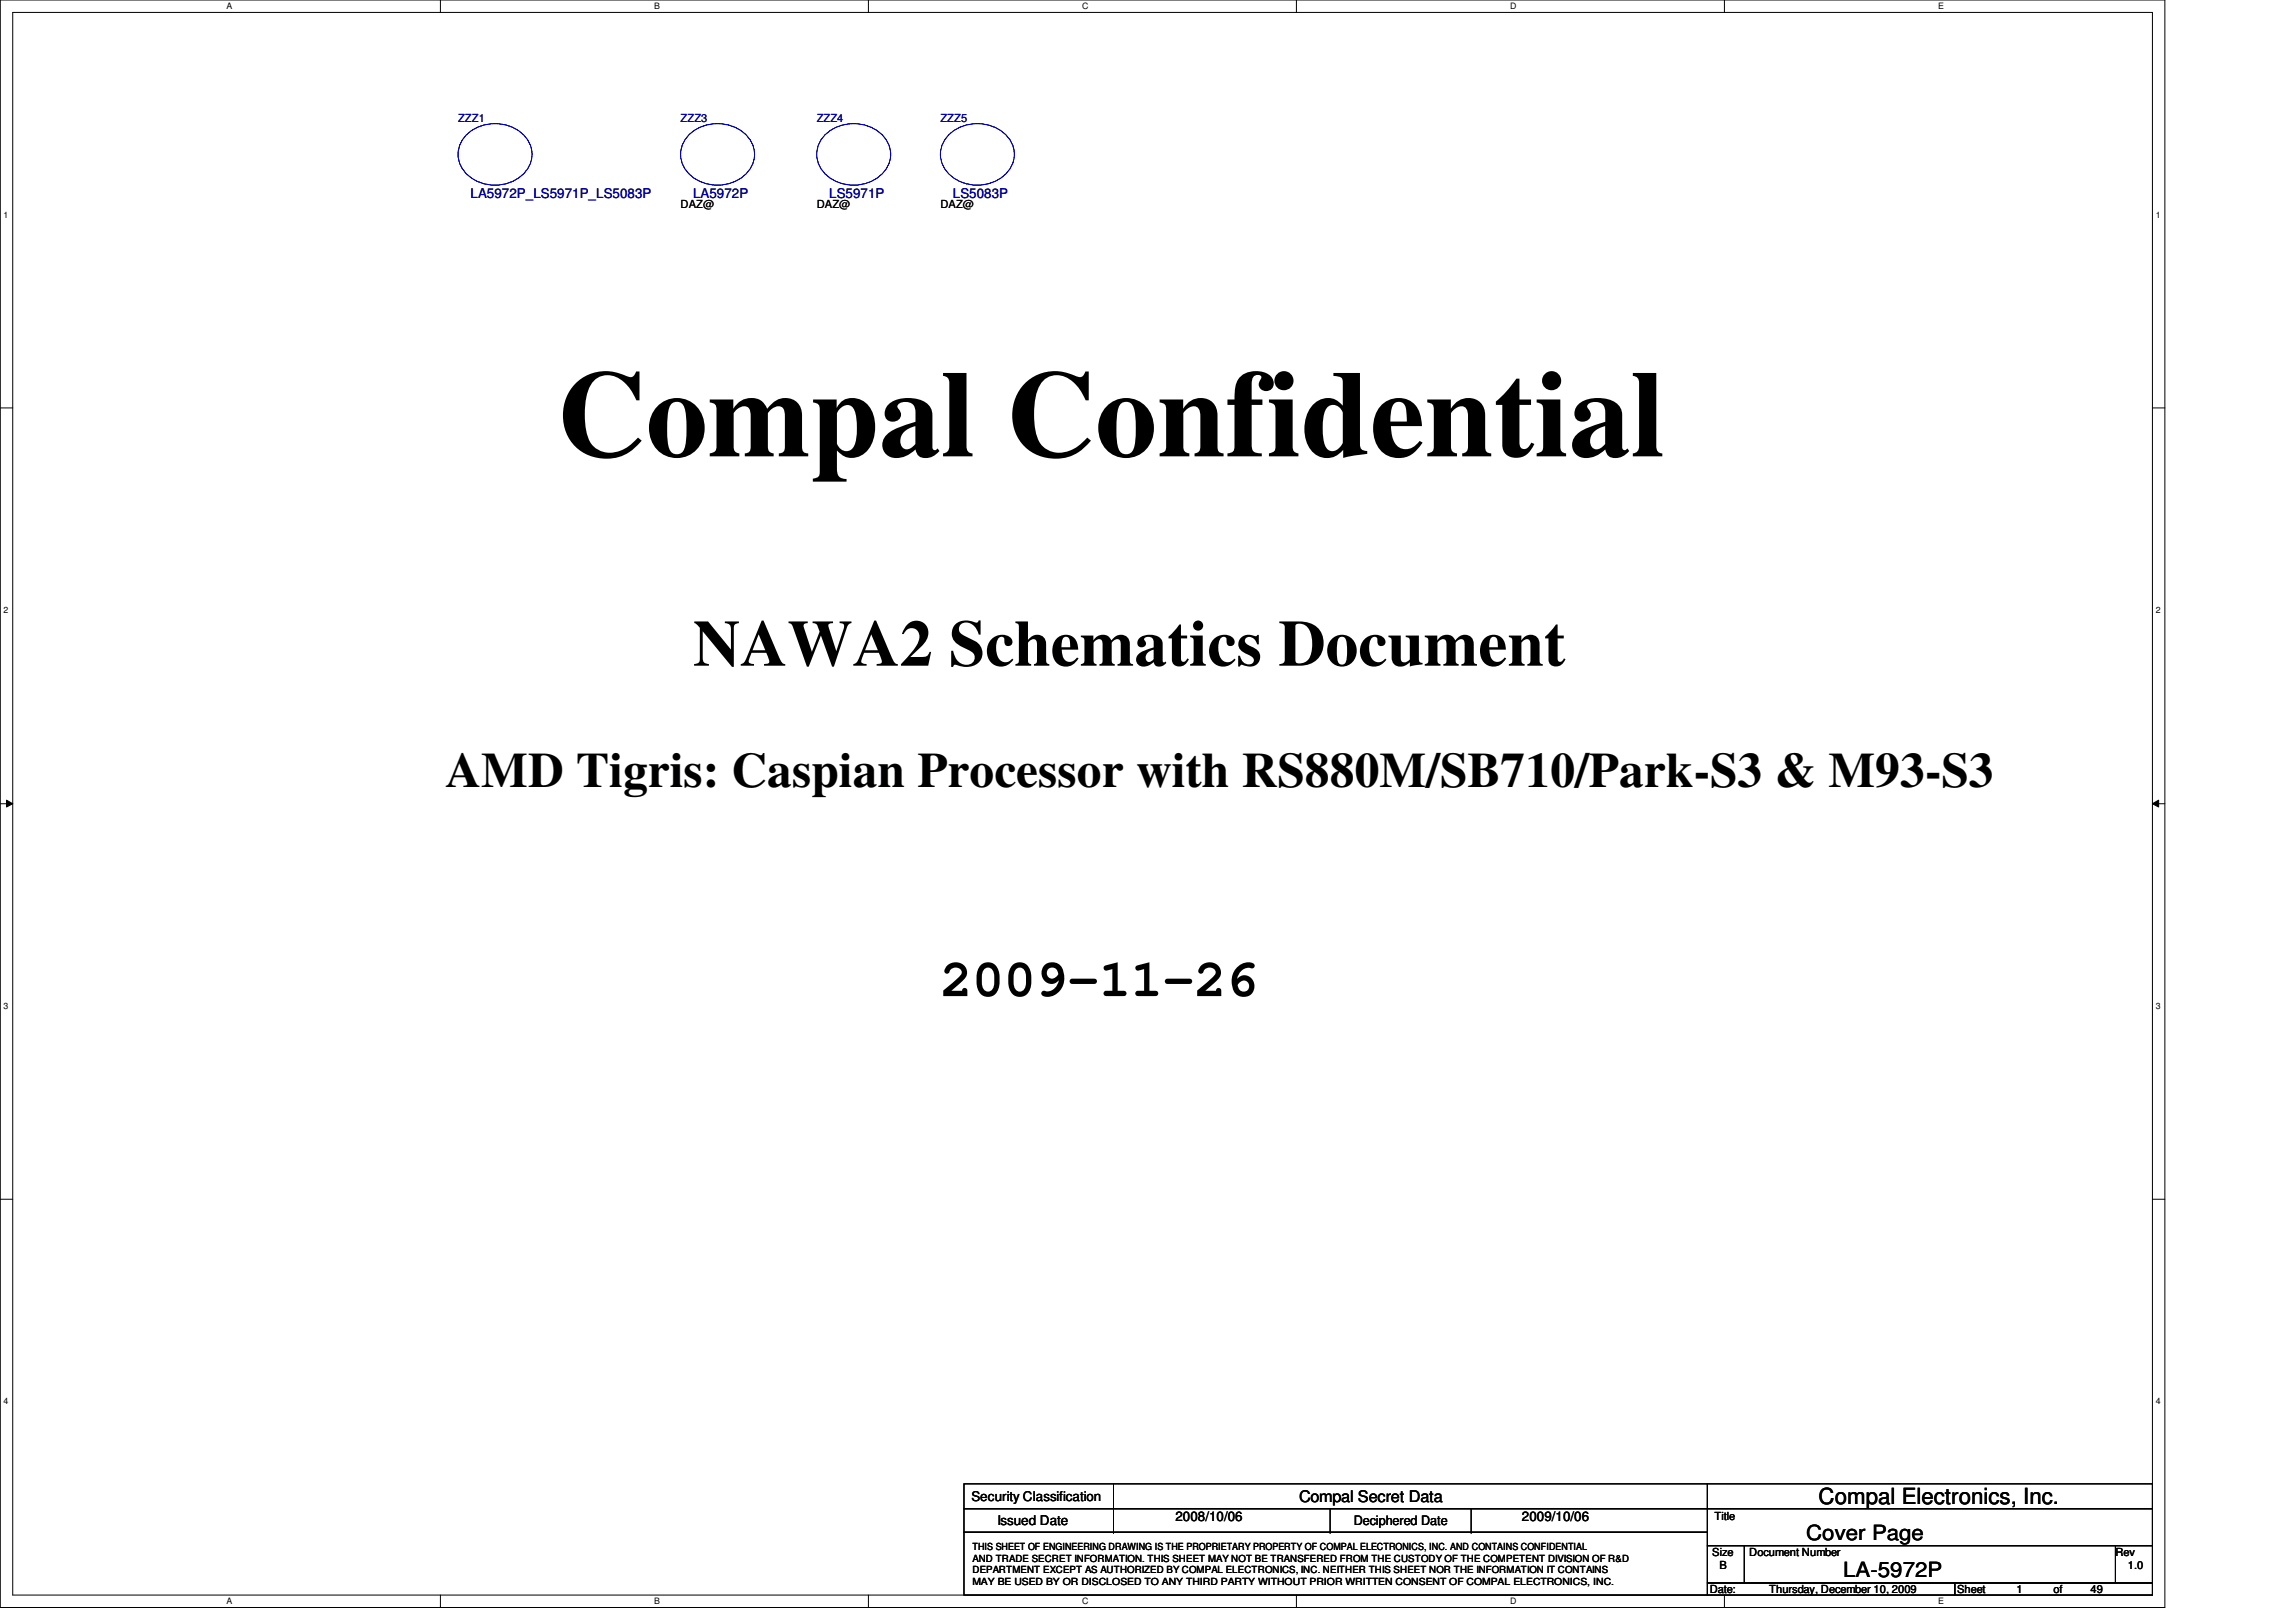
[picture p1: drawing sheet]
<svg xmlns="http://www.w3.org/2000/svg" width="297mm" height="210mm" viewBox="0 0 297 210" stroke-linecap="round" stroke-linejoin="round" font-family="sans-serif">
<defs><g id="words">
<text font-size="16" x="72" y="59.1">Compal Confidential</text>
<text font-size="8.5" x="89.7" y="86.1">NAWA2 Schematics Document</text>
<text font-size="6.9" x="121.7" y="128.9">2009-11-26</text>
<text font-size="6.4" x="57.7" y="101.9">AMD Tigris: Caspian Processor with RS880M/SB710/Park-S3 &amp; M93-S3</text>
<text font-size="2.9" x="235.3" y="194.6">Compal Electronics, Inc.</text>
<g font-size="2.7">
<text x="233.7" y="199.3">Cover Page</text>
<text x="238.5" y="204.1">LA-5972P</text>
</g>
<text font-size="2.1" x="168.1" y="194.4">Compal Secret Data</text>
<g font-size="1.7" fill="#000080">
<text x="60.9" y="25.6">LA5972P_LS5971P_LS5083P</text>
<text x="89.7" y="25.6">LA5972P</text>
<text x="107.3" y="25.6">LS5971P</text>
<text x="123.3" y="25.6">LS5083P</text>
</g>
<g font-size="1.7">
<text x="125.7" y="194.3">Security Classification</text>
<text x="129" y="197.3">Issued Date</text>
<text x="152.1" y="196.8">2008/10/06</text>
<text x="175.1" y="197.4">Deciphered Date</text>
<text x="196.9" y="196.8">2009/10/06</text>
</g>
<g font-size="1.4" fill="#000080">
<text x="59.3" y="15.7">ZZZ1</text>
<text x="88" y="15.7">ZZZ3</text>
<text x="105.7" y="15.7">ZZZ4</text>
<text x="121.7" y="15.7">ZZZ5</text>
</g>
<g font-size="1.4">
<text x="88" y="27">DAZ@</text>
<text x="105.7" y="27">DAZ@</text>
<text x="121.7" y="27">DAZ@</text>
<text x="221.8" y="196.8">Title</text>
<text x="221.5" y="201.4">Size</text>
<text x="222.5" y="203">B</text>
<text x="226.3" y="201.4">Document Number</text>
<text x="273.7" y="201.4">Rev</text>
<text x="275.3" y="203">1.0</text>
<text x="221.2" y="206.2">Date:</text>
<text x="228.9" y="206.2">Thursday, December 10, 2009</text>
<text x="253.2" y="206.2">Sheet</text>
<text x="260.9" y="206.2">1</text>
<text x="265.7" y="206.2">of</text>
<text x="270.5" y="206.2">49</text>
</g>
<g font-size="1.3">
<text x="125.8" y="203.6">DEPARTMENT EXCEPT AS AUTHORIZED BY COMPAL ELECTRONICS, INC. NEITHER THIS SHEET NOR THE INFORMATION IT CONTAINS</text>
<text x="125.8" y="200.6">THIS SHEET OF ENGINEERING DRAWING IS THE PROPRIETARY PROPERTY OF COMPAL ELECTRONICS, INC. AND CONTAINS CONFIDENTIAL</text>
<text x="125.8" y="202.1">AND TRADE SECRET INFORMATION. THIS SHEET MAY NOT BE TRANSFERED FROM THE CUSTODY OF THE COMPETENT DIVISION OF R&amp;D</text>
<text x="125.8" y="205.1">MAY BE USED BY OR DISCLOSED TO ANY THIRD PARTY WITHOUT PRIOR WRITTEN CONSENT OF COMPAL ELECTRONICS, INC.</text>
</g>
<g font-size="1.1">
<text x="29.3" y="1.1">A</text>
<text x="84.6" y="1.1">B</text>
<text x="140" y="1.1">C</text>
<text x="195.4" y="1.1">D</text>
<text x="250.7" y="1.1">E</text>
<text x=".5" y="28.2">1</text>
<text x="278.9" y="28.2">1</text>
<text x=".5" y="79.3">2</text>
<text x="278.9" y="79.3">2</text>
<text x=".5" y="130.6">3</text>
<text x="278.9" y="130.6">3</text>
<text x=".5" y="181.7">4</text>
<text x="278.9" y="181.7">4</text>
<text x="29.3" y="207.6">A</text>
<text x="84.6" y="207.6">B</text>
<text x="140" y="207.6">C</text>
<text x="195.4" y="207.6">D</text>
<text x="250.7" y="207.6">E</text>
</g>
</g></defs>
<path d="M0 0h280.1v208h-280.1zM1.6 1.6h276.9v204.8h-276.9z" fill="none" stroke="#000" stroke-width=".13"/>
<g fill="#fff">
<path d="M29.3 .2h.7v1.2h-.7z"/>
<path d="M29.3 206.6h.7v1.2h-.7z"/>
</g>
<path d="M57 0v1.6M57 206.4v1.6" fill="none" stroke="#000" stroke-width=".13"/>
<g fill="#fff">
<path d="M84.6 .2h.7v1.2h-.7z"/>
<path d="M84.6 206.6h.7v1.2h-.7z"/>
</g>
<path d="M112.3 0v1.6M112.3 206.4v1.6" fill="none" stroke="#000" stroke-width=".13"/>
<g fill="#fff">
<path d="M140 .2h.8v1.2h-.8z"/>
<path d="M140 206.6h.8v1.2h-.8z"/>
</g>
<path d="M167.7 0v1.6M167.7 206.4v1.6" fill="none" stroke="#000" stroke-width=".13"/>
<g fill="#fff">
<path d="M195.4 .2h.7v1.2h-.7z"/>
<path d="M195.4 206.6h.7v1.2h-.7z"/>
</g>
<path d="M223.1 0v1.6M223.1 206.4v1.6" fill="none" stroke="#000" stroke-width=".13"/>
<g fill="#fff">
<path d="M250.7 .2h.8v1.2h-.8z"/>
<path d="M250.7 206.6h.8v1.2h-.8z"/>
<path d="M.5 27.2h.6v1.2h-.6z"/>
<path d="M278.9 27.2h.6v1.2h-.6z"/>
<path d="M.5 78.4h.6v1.1h-.6z"/>
<path d="M278.9 78.4h.6v1.1h-.6z"/>
</g>
<path d="M0 52.8h1.6M278.5 52.8h1.6" fill="none" stroke="#000" stroke-width=".13"/>
<g fill="#fff">
<path d="M.5 129.6h.6v1.2h-.6z"/>
<path d="M278.9 129.6h.6v1.2h-.6z"/>
</g>
<path d="M0 104h1.6M.8 103.5l.8 .5-.8 .4zM278.5 104l.8-.5v.9zM278.5 104h1.6" fill="none" stroke="#000" stroke-width=".13"/>
<path d="M.8 103.5l.8 .5-.8 .4zM278.5 104l.8-.5v.9z" fill="#000"/>
<g fill="#fff">
<path d="M.5 180.8h.6v1.1h-.6z"/>
<path d="M278.9 180.8h.6v1.1h-.6z"/>
</g>
<g fill="none" stroke="#000" stroke-width=".13">
<path d="M0 155.2h1.6M278.5 155.2h1.6M124.7 192h96.2v3.2h-96.2zM124.7 195.2h96.2v3.1h-96.2zM124.7 198.3h96.2v8.1h-96.2zM144.1 195.2h.1M144.1 198.3h.1M144.1 192v6.3M172.1 198.3h.1M172.1 195.2v3.1M190.3 198.3h.1M190.3 195.2v3.1"/>
<path d="M220.9 192h57.6v3.2h-57.6zM220.9 195.2h57.6v4.8h-57.6zM220.9 200h4.8v4.9h-4.8zM220.9 204.9h32v1.5h-32zM225.7 200h48v4.9h-48zM252.9 204.9h25.6v1.5h-25.6zM273.7 200h4.8v4.9h-4.8z"/>
</g>
<path d="M60.4 17.4a5.4 5.4 0 0 1 7.8 .6 3.5 3.5 0 0 1-1.1 5 5.3 5.3 0 0 1-7.2-1 3.5 3.5 0 0 1 .5-4.6zM89.2 17.4a5.4 5.4 0 0 1 7.8 .6 3.5 3.5 0 0 1-1.1 5 5.3 5.3 0 0 1-7.2-1 3.5 3.5 0 0 1 .5-4.6zM106.8 17.4a5.4 5.4 0 0 1 7.8 .6 3.5 3.5 0 0 1-1.1 5 5.3 5.3 0 0 1-7.2-1 3.5 3.5 0 0 1 .5-4.6zM122.8 17.4a5.4 5.4 0 0 1 7.8 .6 3.5 3.5 0 0 1-1.1 5 5.3 5.3 0 0 1-7.2-1 3.5 3.5 0 0 1 .5-4.6z" fill="none" stroke="#00f" stroke-width=".13"/>
<use href="#words"/>
</svg>
